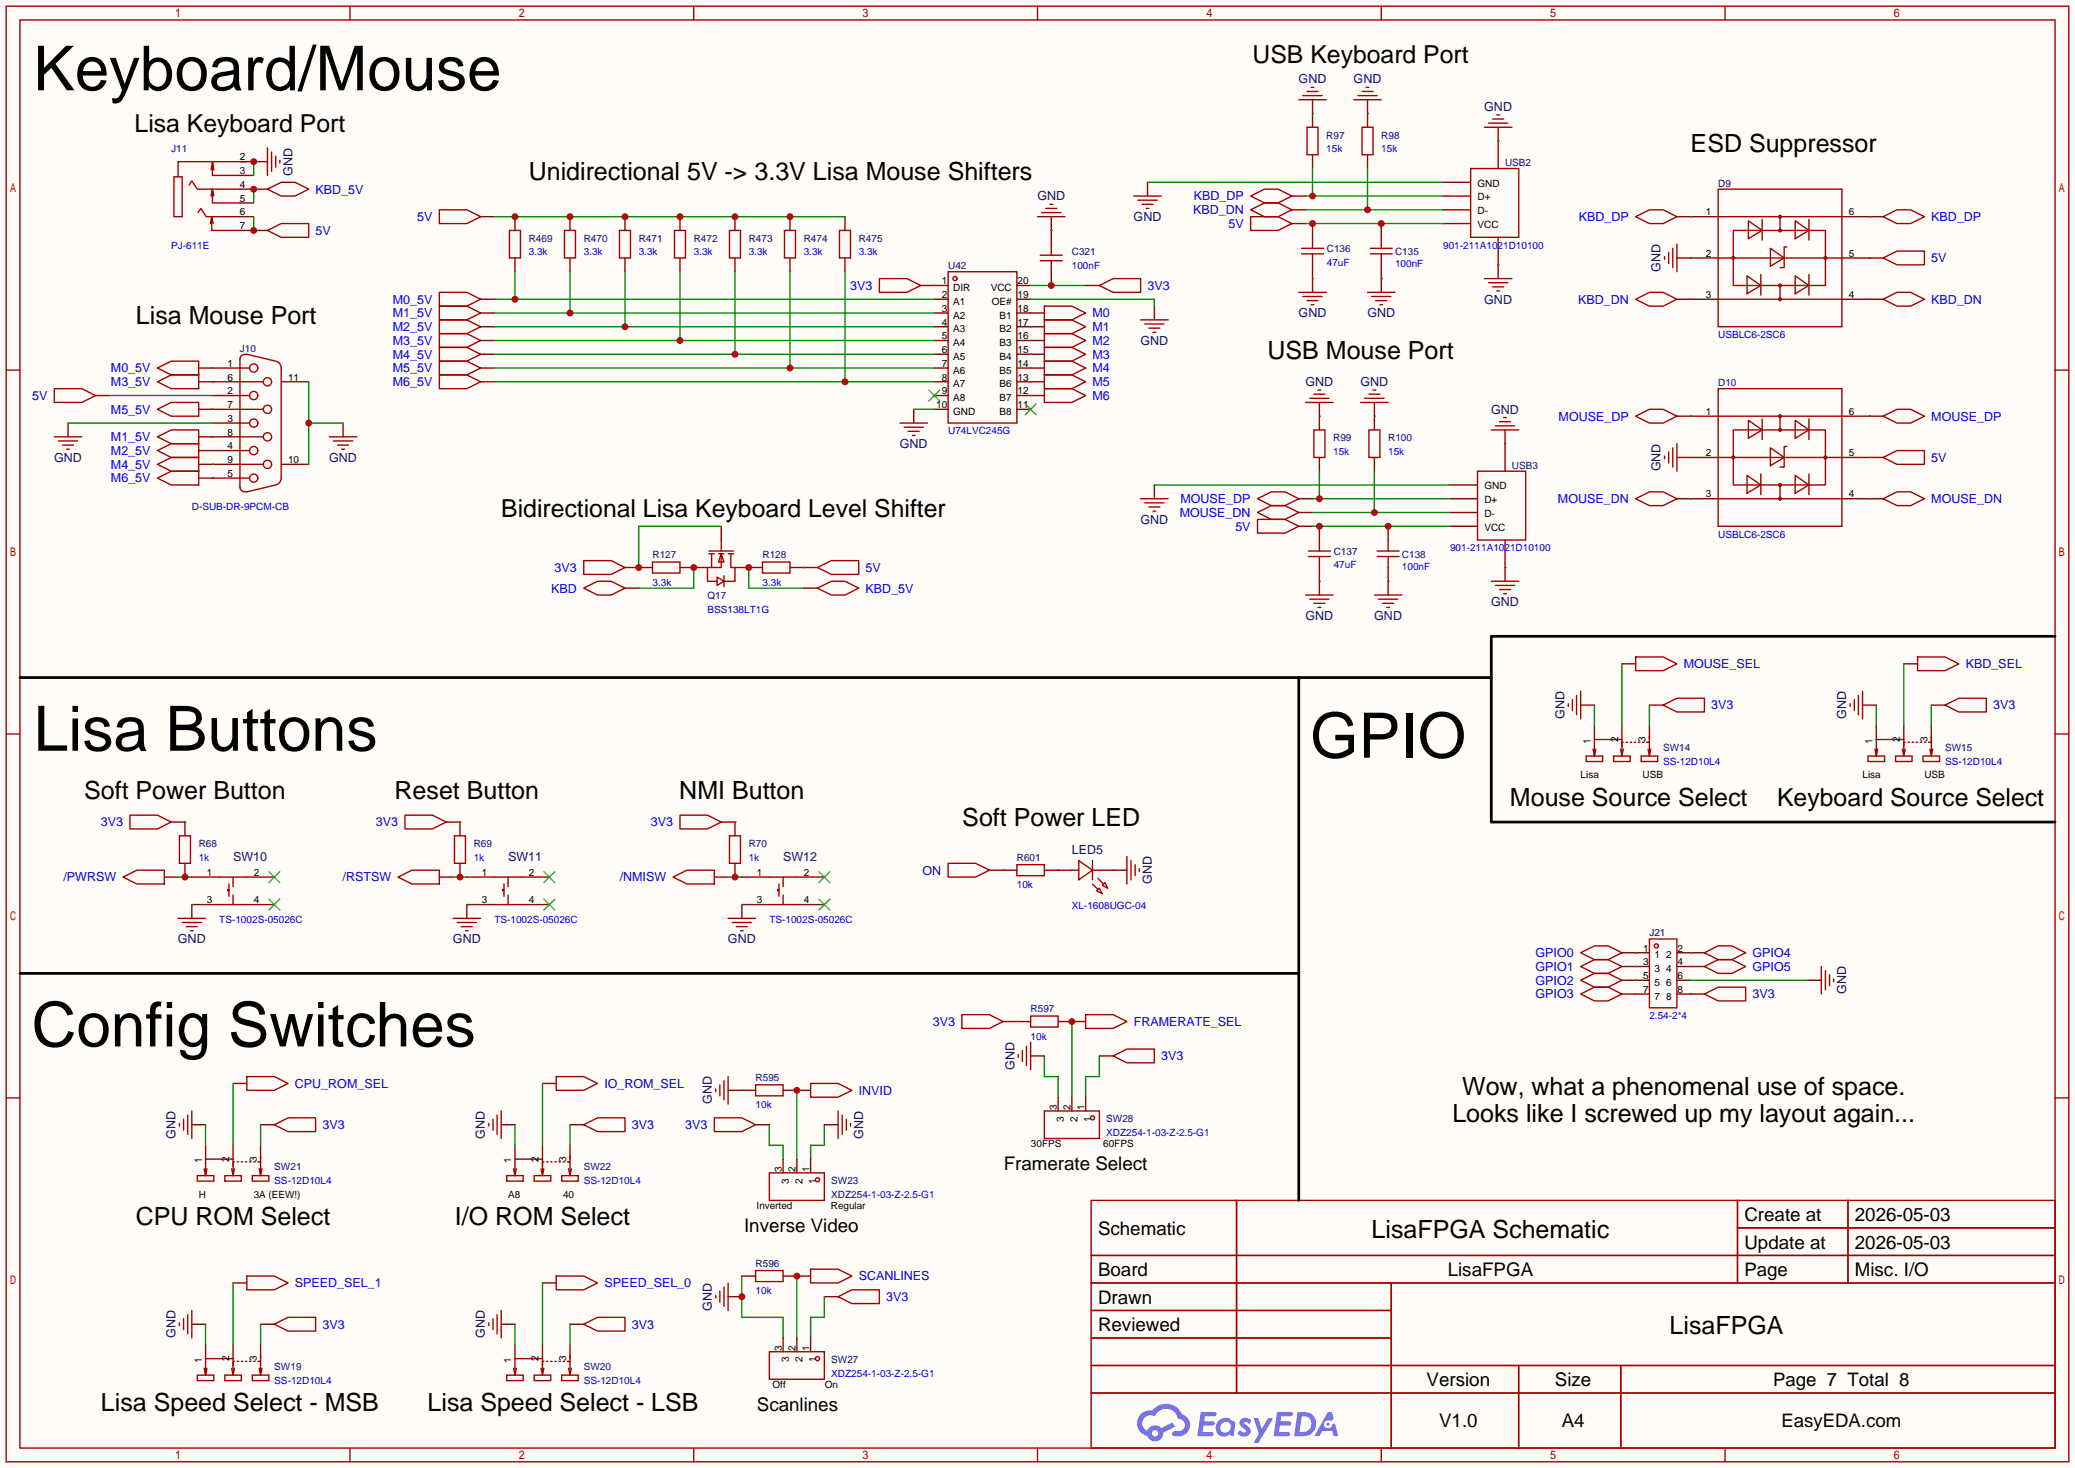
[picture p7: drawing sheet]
<svg xmlns="http://www.w3.org/2000/svg" width="383mm" height="271mm" viewBox="0 0 383 271" stroke-linecap="round" stroke-linejoin="round" font-family="sans-serif">
<defs><g id="words">
<g font-size="11.5">
<text x="6.2" y="138.6">Lisa Buttons</text>
<text x="242" y="139.9">GPIO</text>
</g>
<g font-size="11.4">
<text x="6.2" y="16.7">Keyboard/Mouse</text>
<text x="5.9" y="193.2">Config Switches</text>
</g>
<g font-size="4.6">
<text x="231.4" y="11.6">USB Keyboard Port</text>
<text x="24.9" y="24.3">Lisa Keyboard Port</text>
<text x="312.3" y="28.1">ESD Suppressor</text>
<text x="97.7" y="33.2">Unidirectional 5V -&gt; 3.3V Lisa Mouse Shifters</text>
<text x="25.1" y="59.9">Lisa Mouse Port</text>
<text x="234.1" y="66.2">USB Mouse Port</text>
<text x="92.6" y="95.4">Bidirectional Lisa Keyboard Level Shifter</text>
<text x="15.6" y="147.5">Soft Power Button</text>
<text x="72.9" y="147.5">Reset Button</text>
<text x="125.5" y="147.5">NMI Button</text>
<text x="278.9" y="148.8">Mouse Source Select</text>
<text x="328.3" y="148.7">Keyboard Source Select</text>
<text x="177.8" y="152.6">Soft Power LED</text>
<text x="270.1" y="202.1">Wow, what a phenomenal use of space.</text>
<text x="268.3" y="207.2">Looks like I screwed up my layout again...</text>
<text x="25.1" y="226.2">CPU ROM Select</text>
<text x="84" y="226.2">I/O ROM Select</text>
<text x="253.4" y="228.5">LisaFPGA Schematic</text>
<text x="308.4" y="246.3">LisaFPGA</text>
<text x="18.7" y="260.5">Lisa Speed Select - MSB</text>
<text x="79" y="260.5">Lisa Speed Select - LSB</text>
</g>
<g font-size="3.5">
<text x="185.4" y="216.1">Framerate Select</text>
<text x="137.4" y="227.5">Inverse Video</text>
<text x="202.8" y="228">Schematic</text>
<text x="322.2" y="225.4">Create at</text>
<text x="342.6" y="225.4">2026-05-03</text>
<text x="322.2" y="230.5">Update at</text>
<text x="342.6" y="230.5">2026-05-03</text>
<text x="202.8" y="235.6">Board</text>
<text x="267.4" y="235.6">LisaFPGA</text>
<text x="342.6" y="235.6">Misc. I/O</text>
<text x="202.8" y="240.7">Drawn</text>
<text x="202.8" y="245.7">Reviewed</text>
<text x="263.5" y="255.9">Version</text>
<text x="287.2" y="255.9">Size</text>
<text x="139.8" y="260.5">Scanlines</text>
<text x="265.8" y="263.5">V1.0</text>
<text x="288.5" y="263.5">A4</text>
</g>
<g font-size="3.4">
<text x="322.2" y="235.5">Page</text>
<text x="327.5" y="255.9">Page 7 Total 8</text>
<text x="329.1" y="263.5">EasyEDA.com</text>
</g>
<g font-size="2.3" fill="#000080">
<text x="239.9" y="15.4">GND</text>
<text x="250" y="15.4">GND</text>
<text x="274.2" y="20.5">GND</text>
<text x="54" y="32.4" transform="rotate(-90 54 32.4)">GND</text>
<text x="191.6" y="37">GND</text>
<text x="209.4" y="40.8">GND</text>
<text x="306.8" y="50.2" transform="rotate(-90 306.8 50.2)">GND</text>
<text x="239.9" y="58.6">GND</text>
<text x="252.6" y="58.6">GND</text>
<text x="274.2" y="56.1">GND</text>
<text x="210.7" y="63.7">GND</text>
<text x="241.1" y="71.3">GND</text>
<text x="251.3" y="71.3">GND</text>
<text x="275.4" y="76.4">GND</text>
<text x="166.2" y="82.7">GND</text>
<text x="10" y="85.3">GND</text>
<text x="60.8" y="85.3">GND</text>
<text x="306.8" y="87" transform="rotate(-90 306.8 87)">GND</text>
<text x="210.7" y="96.7">GND</text>
<text x="275.4" y="111.9">GND</text>
<text x="241.1" y="114.5">GND</text>
<text x="253.8" y="114.5">GND</text>
<text x="289" y="132.7" transform="rotate(-90 289 132.7)">GND</text>
<text x="341" y="132.7" transform="rotate(-90 341 132.7)">GND</text>
<text x="43.1" y="158.9">SW10</text>
<text x="93.9" y="158.9">SW11</text>
<text x="144.7" y="158.9">SW12</text>
<text x="198" y="157.7">LED5</text>
<text x="212.8" y="163.2" transform="rotate(-90 212.8 163.2)">GND</text>
<text x="32.9" y="174.2">GND</text>
<text x="83.7" y="174.2">GND</text>
<text x="134.5" y="174.2">GND</text>
<text x="341" y="183.5" transform="rotate(-90 341 183.5)">GND</text>
<text x="187.4" y="197.5" transform="rotate(-90 187.4 197.5)">GND</text>
<text x="131.5" y="203.9" transform="rotate(-90 131.5 203.9)">GND</text>
<text x="32.4" y="210.2" transform="rotate(-90 32.4 210.2)">GND</text>
<text x="89.6" y="210.2" transform="rotate(-90 89.6 210.2)">GND</text>
<text x="159.4" y="210.2" transform="rotate(-90 159.4 210.2)">GND</text>
<text x="131.5" y="242" transform="rotate(-90 131.5 242)">GND</text>
<text x="32.4" y="247" transform="rotate(-90 32.4 247)">GND</text>
<text x="89.6" y="247" transform="rotate(-90 89.6 247)">GND</text>
</g>
<g font-size="2.3" fill="#00f">
<text x="58.3" y="35.7">KBD_5V</text>
<text x="77.1" y="40.8">5V</text>
<text x="220.4" y="39.5">KBD_DN</text>
<text x="220.5" y="37">KBD_DP</text>
<text x="291.6" y="40.8">KBD_DP</text>
<text x="356.7" y="40.8">KBD_DP</text>
<text x="58.3" y="43.4">5V</text>
<text x="226.9" y="42.1">5V</text>
<text x="157.1" y="53.5">3V3</text>
<text x="212" y="53.5">3V3</text>
<text x="356.7" y="48.4">5V</text>
<text x="72.6" y="56.1">M0_5V</text>
<text x="72.6" y="58.6">M1_5V</text>
<text x="201.8" y="58.6">M0</text>
<text x="291.5" y="56.1">KBD_DN</text>
<text x="356.7" y="56.1">KBD_DN</text>
<text x="72.6" y="61.1">M2_5V</text>
<text x="72.6" y="63.7">M3_5V</text>
<text x="201.8" y="61.1">M1</text>
<text x="201.8" y="63.7">M2</text>
<text x="20.5" y="68.8">M0_5V</text>
<text x="20.5" y="71.3">M3_5V</text>
<text x="72.6" y="66.2">M4_5V</text>
<text x="72.6" y="68.8">M5_5V</text>
<text x="72.6" y="71.3">M6_5V</text>
<text x="201.8" y="66.2">M3</text>
<text x="201.8" y="68.8">M4</text>
<text x="201.8" y="71.3">M5</text>
<text x="5.9" y="73.8">5V</text>
<text x="20.5" y="76.4">M5_5V</text>
<text x="201.8" y="73.8">M6</text>
<text x="287.9" y="77.6">MOUSE_DP</text>
<text x="356.7" y="77.6">MOUSE_DP</text>
<text x="20.5" y="81.5">M1_5V</text>
<text x="20.5" y="84">M2_5V</text>
<text x="20.5" y="86.5">M4_5V</text>
<text x="20.5" y="89.1">M6_5V</text>
<text x="356.7" y="85.3">5V</text>
<text x="217.9" y="95.4">MOUSE_DN</text>
<text x="218.1" y="92.9">MOUSE_DP</text>
<text x="287.8" y="92.9">MOUSE_DN</text>
<text x="356.7" y="92.9">MOUSE_DN</text>
<text x="228.2" y="98">5V</text>
<text x="102.4" y="105.6">3V3</text>
<text x="159.9" y="105.6">5V</text>
<text x="101.8" y="109.4">KBD</text>
<text x="159.9" y="109.4">KBD_5V</text>
<text x="311" y="123.4">MOUSE_SEL</text>
<text x="363.1" y="123.4">KBD_SEL</text>
<text x="316.1" y="131">3V3</text>
<text x="368.2" y="131">3V3</text>
<text x="18.6" y="152.6">3V3</text>
<text x="69.4" y="152.6">3V3</text>
<text x="120.2" y="152.6">3V3</text>
<text x="170.4" y="161.5">ON</text>
<text x="11.7" y="162.7">/PWRSW</text>
<text x="63.3" y="162.7">/RSTSW</text>
<text x="114.5" y="162.7">/NMISW</text>
<text x="283.6" y="176.7">GPIO0</text>
<text x="283.6" y="179.2">GPIO1</text>
<text x="323.7" y="176.7">GPIO4</text>
<text x="323.7" y="179.2">GPIO5</text>
<text x="283.6" y="181.8">GPIO2</text>
<text x="283.6" y="184.3">GPIO3</text>
<text x="323.7" y="184.3">3V3</text>
<text x="172.3" y="189.4">3V3</text>
<text x="209.4" y="189.4">FRAMERATE_SEL</text>
<text x="214.5" y="195.8">3V3</text>
<text x="54.5" y="200.8">CPU_ROM_SEL</text>
<text x="111.6" y="200.8">IO_ROM_SEL</text>
<text x="158.6" y="202.1">INVID</text>
<text x="59.6" y="208.5">3V3</text>
<text x="116.7" y="208.5">3V3</text>
<text x="126.6" y="208.5">3V3</text>
<text x="54.5" y="237.7">SPEED_SEL_1</text>
<text x="111.6" y="237.7">SPEED_SEL_0</text>
<text x="158.6" y="236.4">SCANLINES</text>
<text x="59.6" y="245.3">3V3</text>
<text x="116.7" y="245.3">3V3</text>
<text x="163.7" y="240.2">3V3</text>
</g>
<g font-size="1.8" fill="#000080">
<text x="31.6" y="28.1">J11</text>
<text x="245" y="25.6">R97</text>
<text x="255.1" y="25.6">R98</text>
<text x="278" y="30.7">USB2</text>
<text x="317.4" y="34.5">D9</text>
<text x="97.7" y="44.6">R469</text>
<text x="107.8" y="44.6">R470</text>
<text x="118" y="44.6">R471</text>
<text x="128.1" y="44.6">R472</text>
<text x="138.3" y="44.6">R473</text>
<text x="148.5" y="44.6">R474</text>
<text x="158.6" y="44.6">R475</text>
<text x="198" y="47.2">C321</text>
<text x="245.1" y="46.5">C136</text>
<text x="257.7" y="47">C135</text>
<text x="175.1" y="49.7">U42</text>
<text x="44.3" y="64.9">J10</text>
<text x="317.4" y="71.3">D10</text>
<text x="246.3" y="81.5">R99</text>
<text x="256.4" y="81.5">R100</text>
<text x="279.3" y="86.5">USB3</text>
<text x="120.5" y="103">R127</text>
<text x="140.8" y="103">R128</text>
<text x="246.4" y="102.4">C137</text>
<text x="259" y="102.9">C138</text>
<text x="130.7" y="110.7">Q17</text>
<text x="307.2" y="138.6">SW14</text>
<text x="359.3" y="138.6">SW15</text>
<text x="36.7" y="156.4">R68</text>
<text x="87.5" y="156.4">R69</text>
<text x="138.3" y="156.4">R70</text>
<text x="187.8" y="158.9">R601</text>
<text x="304.7" y="172.9">J21</text>
<text x="190.4" y="186.9">R597</text>
<text x="139.6" y="199.6">R595</text>
<text x="204.3" y="207.2">SW28</text>
<text x="50.7" y="216.1">SW21</text>
<text x="107.8" y="216.1">SW22</text>
<text x="153.5" y="218.6">SW23</text>
<text x="139.6" y="233.9">R596</text>
<text x="153.5" y="251.6">SW27</text>
<text x="50.7" y="252.9">SW19</text>
<text x="107.8" y="252.9">SW20</text>
</g>
<g font-size="1.8">
<text x="44.3" y="29.6">2</text>
<text x="44.3" y="32.2">3</text>
<text x="44.3" y="34.7">4</text>
<text x="272.9" y="34.4">GND</text>
<text x="44.3" y="37.2">5</text>
<text x="44.3" y="39.8">6</text>
<text x="272.9" y="39.5">D-</text>
<text x="272.9" y="37">D+</text>
<text x="315.1" y="39.8">1</text>
<text x="341.5" y="39.8">6</text>
<text x="44.3" y="42.3">7</text>
<text x="272.9" y="42.1">VCC</text>
<text x="315.1" y="47.4">2</text>
<text x="341.5" y="47.4">5</text>
<text x="174" y="52.5">1</text>
<text x="176.1" y="53.7">DIR</text>
<text x="183" y="53.7">VCC</text>
<text x="188" y="52.5">20</text>
<text x="174" y="55">2</text>
<text x="174" y="57.6">3</text>
<text x="176.1" y="56.3">A1</text>
<text x="176.1" y="58.8">A2</text>
<text x="183.2" y="56.3">OE#</text>
<text x="184.6" y="58.8">B1</text>
<text x="188" y="57.6">18</text>
<text x="188" y="55">19</text>
<text x="315.1" y="55">3</text>
<text x="341.5" y="55">4</text>
<text x="174" y="60.1">4</text>
<text x="174" y="62.6">5</text>
<text x="174" y="65.2">6</text>
<text x="176.1" y="61.4">A3</text>
<text x="176.1" y="63.9">A4</text>
<text x="184.6" y="63.9">B3</text>
<text x="184.6" y="61.4">B2</text>
<text x="188" y="65.2">15</text>
<text x="188" y="62.6">16</text>
<text x="188" y="60.1">17</text>
<text x="42" y="70.3">6</text>
<text x="42" y="67.7">1</text>
<text x="53.2" y="70.3">11</text>
<text x="174" y="67.7">7</text>
<text x="174" y="70.3">8</text>
<text x="176.1" y="66.4">A5</text>
<text x="176.1" y="69">A6</text>
<text x="176.1" y="71.5">A7</text>
<text x="184.6" y="71.5">B6</text>
<text x="184.6" y="69">B5</text>
<text x="184.6" y="66.4">B4</text>
<text x="188" y="70.3">13</text>
<text x="188" y="67.7">14</text>
<text x="42" y="75.3">7</text>
<text x="42" y="77.9">3</text>
<text x="42" y="72.8">2</text>
<text x="173" y="75.3">10</text>
<text x="174" y="72.8">9</text>
<text x="176.1" y="74.1">A8</text>
<text x="176.1" y="76.6">GND</text>
<text x="184.6" y="76.6">B8</text>
<text x="184.6" y="74.1">B7</text>
<text x="188" y="75.3">11</text>
<text x="188" y="72.8">12</text>
<text x="315.1" y="76.6">1</text>
<text x="341.5" y="76.6">6</text>
<text x="42" y="80.4">8</text>
<text x="42" y="83">4</text>
<text x="42" y="85.5">9</text>
<text x="42" y="88">5</text>
<text x="53.2" y="85.5">10</text>
<text x="315.1" y="84.2">2</text>
<text x="341.5" y="84.2">5</text>
<text x="274.2" y="95.4">D-</text>
<text x="274.2" y="92.9">D+</text>
<text x="274.2" y="90.3">GND</text>
<text x="315.1" y="91.8">3</text>
<text x="341.5" y="91.8">4</text>
<text x="274.2" y="97.9">VCC</text>
<text x="293.8" y="137.3" transform="rotate(-90 293.8 137.3)">1</text>
<text x="298.9" y="137" transform="rotate(-90 298.9 137)">2</text>
<text x="304" y="137" transform="rotate(-90 304 137)">3</text>
<text x="345.9" y="137.3" transform="rotate(-90 345.9 137.3)">1</text>
<text x="350.9" y="137" transform="rotate(-90 350.9 137)">2</text>
<text x="356" y="137" transform="rotate(-90 356 137)">3</text>
<text x="292" y="143.7">Lisa</text>
<text x="303.4" y="143.7">USB</text>
<text x="344" y="143.7">Lisa</text>
<text x="355.5" y="143.7">USB</text>
<text x="38.2" y="161.7">1</text>
<text x="46.9" y="161.7">2</text>
<text x="89" y="161.7">1</text>
<text x="97.7" y="161.7">2</text>
<text x="139.8" y="161.7">1</text>
<text x="148.5" y="161.7">2</text>
<text x="38.2" y="166.8">3</text>
<text x="46.9" y="166.8">4</text>
<text x="89" y="166.8">3</text>
<text x="97.7" y="166.8">4</text>
<text x="139.8" y="166.8">3</text>
<text x="148.5" y="166.8">4</text>
<text x="303.5" y="175.7">1</text>
<text x="303.5" y="178.2">3</text>
<text x="305.6" y="176.9">1</text>
<text x="305.6" y="179.5">3</text>
<text x="307.8" y="179.5">4</text>
<text x="307.8" y="176.9">2</text>
<text x="309.9" y="178.2">4</text>
<text x="309.9" y="175.7">2</text>
<text x="303.5" y="180.7">5</text>
<text x="303.5" y="183.3">7</text>
<text x="305.6" y="182">5</text>
<text x="305.6" y="184.6">7</text>
<text x="307.8" y="184.6">8</text>
<text x="307.8" y="182">6</text>
<text x="309.9" y="183.3">8</text>
<text x="309.9" y="180.7">6</text>
<text x="195.2" y="205" transform="rotate(-90 195.2 205)">3</text>
<text x="196.5" y="207.1" transform="rotate(-90 196.5 207.1)">3</text>
<text x="197.8" y="205" transform="rotate(-90 197.8 205)">2</text>
<text x="199" y="207.1" transform="rotate(-90 199 207.1)">2</text>
<text x="200.3" y="205" transform="rotate(-90 200.3 205)">1</text>
<text x="201.6" y="207.1" transform="rotate(-90 201.6 207.1)">1</text>
<text x="37.3" y="214.7" transform="rotate(-90 37.3 214.7)">1</text>
<text x="42.3" y="214.5" transform="rotate(-90 42.3 214.5)">2</text>
<text x="47.4" y="214.5" transform="rotate(-90 47.4 214.5)">3</text>
<text x="94.4" y="214.7" transform="rotate(-90 94.4 214.7)">1</text>
<text x="99.5" y="214.5" transform="rotate(-90 99.5 214.5)">2</text>
<text x="104.6" y="214.5" transform="rotate(-90 104.6 214.5)">3</text>
<text x="190.4" y="211.8">30FPS</text>
<text x="203.8" y="211.8">60FPS</text>
<text x="36.7" y="221.2">H</text>
<text x="46.9" y="221.1">3A (EEW!)</text>
<text x="93.9" y="221.2">A8</text>
<text x="104" y="221.2">40</text>
<text x="144.4" y="216.4" transform="rotate(-90 144.4 216.4)">3</text>
<text x="145.7" y="218.5" transform="rotate(-90 145.7 218.5)">3</text>
<text x="147" y="216.4" transform="rotate(-90 147 216.4)">2</text>
<text x="148.2" y="218.5" transform="rotate(-90 148.2 218.5)">2</text>
<text x="149.5" y="216.4" transform="rotate(-90 149.5 216.4)">1</text>
<text x="150.8" y="218.5" transform="rotate(-90 150.8 218.5)">1</text>
<text x="139.8" y="223.2">Inverted</text>
<text x="153.5" y="223.2">Regular</text>
<text x="37.3" y="251.6" transform="rotate(-90 37.3 251.6)">1</text>
<text x="42.3" y="251.3" transform="rotate(-90 42.3 251.3)">2</text>
<text x="47.4" y="251.3" transform="rotate(-90 47.4 251.3)">3</text>
<text x="94.4" y="251.6" transform="rotate(-90 94.4 251.6)">1</text>
<text x="99.5" y="251.3" transform="rotate(-90 99.5 251.3)">2</text>
<text x="104.6" y="251.3" transform="rotate(-90 104.6 251.3)">3</text>
<text x="144.4" y="249.4" transform="rotate(-90 144.4 249.4)">3</text>
<text x="145.7" y="251.5" transform="rotate(-90 145.7 251.5)">3</text>
<text x="147" y="249.4" transform="rotate(-90 147 249.4)">2</text>
<text x="148.2" y="251.5" transform="rotate(-90 148.2 251.5)">2</text>
<text x="149.5" y="249.4" transform="rotate(-90 149.5 249.4)">1</text>
<text x="150.8" y="251.5" transform="rotate(-90 150.8 251.5)">1</text>
<text x="142.7" y="256.2">Off</text>
<text x="152.3" y="256.2">On</text>
</g>
<g font-size="1.8" fill="#00f">
<text x="245" y="28.1">15k</text>
<text x="255.1" y="28.1">15k</text>
<text x="31.6" y="45.9">PJ-611E</text>
<text x="97.7" y="47.2">3.3k</text>
<text x="107.8" y="47.2">3.3k</text>
<text x="118" y="47.2">3.3k</text>
<text x="128.1" y="47.2">3.3k</text>
<text x="138.3" y="47.2">3.3k</text>
<text x="148.5" y="47.2">3.3k</text>
<text x="158.6" y="47.2">3.3k</text>
<text x="266.6" y="45.9">901-211A1021D10100</text>
<text x="198" y="49.7">100nF</text>
<text x="245.1" y="49.1">47uF</text>
<text x="257.7" y="49.3">100nF</text>
<text x="317.4" y="62.4">USBLC6-2SC6</text>
<text x="175.1" y="80.2">U74LVC245G</text>
<text x="246.3" y="84">15k</text>
<text x="256.4" y="84">15k</text>
<text x="35.4" y="94.2">D-SUB-DR-9PCM-CB</text>
<text x="267.8" y="101.8">901-211A1021D10100</text>
<text x="317.4" y="99.2">USBLC6-2SC6</text>
<text x="246.4" y="104.9">47uF</text>
<text x="259" y="105.2">100nF</text>
<text x="120.5" y="108.1">3.3k</text>
<text x="130.7" y="113.2">BSS138LT1G</text>
<text x="140.8" y="108.1">3.3k</text>
<text x="307.2" y="141.1">SS-12D10L4</text>
<text x="359.3" y="141.1">SS-12D10L4</text>
<text x="36.7" y="158.9">1k</text>
<text x="87.5" y="158.9">1k</text>
<text x="138.3" y="158.9">1k</text>
<text x="187.8" y="164">10k</text>
<text x="198" y="167.8">XL-1608UGC-04</text>
<text x="40.5" y="170.4">TS-1002S-05026C</text>
<text x="91.3" y="170.4">TS-1002S-05026C</text>
<text x="142.1" y="170.4">TS-1002S-05026C</text>
<text x="190.4" y="191.9">10k</text>
<text x="304.7" y="188.1">2.54-2*4</text>
<text x="139.6" y="204.6">10k</text>
<text x="204.3" y="209.7">XDZ254-1-03-Z-2.5-G1</text>
<text x="50.7" y="218.6">SS-12D10L4</text>
<text x="107.8" y="218.6">SS-12D10L4</text>
<text x="153.5" y="221.2">XDZ254-1-03-Z-2.5-G1</text>
<text x="139.6" y="238.9">10k</text>
<text x="50.7" y="255.4">SS-12D10L4</text>
<text x="107.8" y="255.4">SS-12D10L4</text>
<text x="153.5" y="254.2">XDZ254-1-03-Z-2.5-G1</text>
</g>
</g></defs>
<path d="M0 0h383.3v271h-383.3z" fill="#fffcf7"/>
<g fill="none" stroke="#a10000" stroke-width=".25">
<path d="M1.1 1.1h381v268.8h-381zM3.7 3.7h375.9v263.6h-375.9zM64.6 1.1v2.6M128.1 1.1v2.6M191.6 1.1v2.6M255.1 1.1v2.6M318.6 1.1v2.6M1.1 68.3h2.6M379.6 68.3h2.5M1.1 135.5h2.6M379.6 135.5h2.5M1.1 202.7h2.6"/>
<path d="M379.6 202.7h2.5M201.5 221.6h178.1v45.7h-178.1zM201.5 231.8h178.1M201.5 236.9h178.1M228.4 221.6v35.6M257 236.9v30.4M320.9 221.6v15.3M320.9 226.7h58.7M341.3 221.6v15.3M201.5 241.9h55.5M201.5 252.1h178.1M201.5 247h55.5"/>
<path d="M201.5 257.2h178.1M280.5 252.1v15.2M299.4 252.1v15.2M64.6 267.3v2.6M128.1 267.3v2.6M191.6 267.3v2.6M255.1 267.3v2.6M318.6 267.3v2.6"/>
</g>
<g fill="#5487ff">
<path d="M229.3 262a1.3 1.3 0 0 1 1.8 .3l-.4 .6a.54 .54 0 0 0-.9-.2l.1 .2a1.58 1.58 0 0 1 1.1 1.5 1.43 1.43 0 0 1-2.5 .2l.6-.6a.64 .64 0 0 0 .5 .5 .64 .64 0 0 0 .6-.3l-.2-.2a1.6 1.6 0 0 1-1-1.6z"/>
<path d="M231.6 261.8h.8l.7 2 1.2-2h.9l-2.7 4.6h-.9l.9-1.7z"/>
<path d="M221.8 260.7h1.6a1.31 1.31 0 0 1 1.3 .2 .4 .4 0 0 1-.4 .6h-1.7l-.2 .9h1.7a.4 .4 0 0 1 .3 .4 .4 .4 0 0 1-.4 .4h-1.7l-.2 1.2h.9a1.23 1.23 0 0 1 1.1 .2 .39 .39 0 0 1-.3 .5h-2.7z"/>
<path d="M235.9 260.7h1.6a1.32 1.32 0 0 1 1.3 .2 .39 .39 0 0 1-.4 .6h-1.7l-.2 .9h1.7a.4 .4 0 0 1 .3 .4 .4 .4 0 0 1-.4 .4h-1.7l-.2 1.2h.9a1.23 1.23 0 0 1 1.1 .2 .39 .39 0 0 1-.3 .5h-2.6z"/>
<path d="M245.3 260.7h.7l.4 1.3-.7 .4a.75 .75 0 0 0-1.1 .3 .75 .75 0 0 0 .5 1 .75 .75 0 0 0 1-.7l.5-.2 .6 2.3h-.9l-.2-.9h-1.9l-.5 .9h-.9z"/>
<path d="M239.7 260.7l-.7 4.4h1.5a2.27 2.27 0 0 0 2.6-2.2 2.27 2.27 0 0 0-2.7-2.2zM240.5 261.5a1.5 1.5 0 0 1 1.8 1.5 1.5 1.5 0 0 1-2 1.4h-.3z"/>
<path d="M225.1 262.3a1.62 1.62 0 0 0-.4 2.1 1.62 1.62 0 0 0 2 .7l.4-.3 .4 .3h.4l.3-2.4-.2-.3h-.4a1.58 1.58 0 0 0-2.5-.1zM225.7 262.8a.99 .99 0 0 1 1.6 .3 .99 .99 0 0 1-.9 1.4 .94 .94 0 0 1-1-.6 .94 .94 0 0 1 .3-1.1z"/>
<path d="M210.7 261.1a2.37 2.37 0 0 0 1.2 4 1.54 1.54 0 0 0 1.7 1 1.54 1.54 0 0 0 1.3-1.6l2.1-1.1-.4-.8-2.1 1a1.57 1.57 0 0 0-2.6 .5 1.5 1.5 0 0 1-.7-2.1 1.5 1.5 0 0 1 2.1-.5 2.23 2.23 0 0 1 2.3-1.4 2.23 2.23 0 0 1 2 1.8 1.16 1.16 0 0 1 1.3 1.1 1.16 1.16 0 0 1-1.1 1.2h-.7a.47 .47 0 0 0-.6 .4 .47 .47 0 0 0 .4 .6 2.23 2.23 0 0 0 2.3-.7 2.23 2.23 0 0 0 .4-2.3 2.16 2.16 0 0 0-1.3-1.1 3.2 3.2 0 0 0-5.4-.7l-1.2 .1zM212.8 264.6a.58 .58 0 0 1 1.1 0 .58 .58 0 0 1-1.1 0z"/>
<circle cx="245.3" cy="262.9" r=".28"/>
</g>
<g fill="none" stroke="#a10000" stroke-width=".25">
<path d="M73.5 161.9l2.6-1.2h5.1v2.5h-5.1zM83.7 169.5h5.1M84.5 170.3h3.5M85.2 171.1h2M86 171.8h.5M124.3 161.9l2.6-1.2h5.1v2.5h-5.1zM134.5 169.5h5.1M135.3 170.3h3.5M136 171.1h2M136.8 171.8h.5M292 175.9l2.5-1.3h2.6l2.5 1.3-2.5 1.3h-2.6zM292 178.4l2.5-1.2h2.6l2.5 1.2-2.5 1.3h-2.6z"/>
<path d="M304.7 173.4h5.1v12.7h-5.1zM314.8 175.9l2.6-1.3h2.5l2.6 1.3-2.6 1.3h-2.5zM314.8 178.4l2.6-1.2h2.5l2.6 1.2-2.6 1.3h-2.5zM336.4 178.4v5.1M337.2 179.2v3.6M337.9 180v2M292 181l2.5-1.3h2.6l2.5 1.3-2.5 1.2h-2.6zM292 183.5l2.5-1.3h2.6l2.5 1.3-2.5 1.3h-2.6zM314.8 183.5l2.6-1.3h5.1v2.6h-5.1zM338.7 180.7v.5"/>
<circle cx="305.9" cy="174.6" r=".38"/>
</g>
<g fill="none" stroke="#870000" stroke-width=".25">
<path d="M85 151.8v2.5M85 159.4v2.5M81.2 161.9h2.5M86.2 167v2.5M132 161.9h2.5M137 167v2.5M299.6 175.9h5.1M299.6 178.4h5.1M309.8 175.9h5M309.8 178.4h5M299.6 183.5h5.1M299.6 181h5.1"/>
<path d="M309.8 183.5h5M309.8 181h2.5M333.9 181h2.5"/>
</g>
<path d="M83.7 161.9h2.5M134.5 161.9h2.5M302.1 175.9h.1M302.1 178.4h.1M312.3 175.9h.1M312.3 178.4h.1M302.1 181h.1M302.1 183.5h.1M312.3 183.5h.1M312.3 181h21.6" fill="none" stroke="#008700" stroke-width=".25"/>
<circle cx="85" cy="161.9" r=".63" fill="#c00"/>
<path d="M83.9 154.3h2.1v5.1h-2.1z" fill="none" stroke="#a10000" stroke-width=".25"/>
<path d="M135.8 151.8v2.5M135.8 159.4v2.5" fill="none" stroke="#870000" stroke-width=".25"/>
<circle cx="135.8" cy="161.9" r=".63" fill="#c00"/>
<g fill="none" stroke="#a10000" stroke-width=".25">
<path d="M74.8 150.5h5.1l2.5 1.3-2.5 1.2h-5.1zM125.6 150.5h5.1l2.5 1.3-2.5 1.2h-5.1zM134.7 154.3h2.1v5.1h-2.1zM175.1 159.4h5.1l2.6 1.3-2.6 1.2h-5.1zM199.3 158.9l2.5 1.8-2.5 1.7zM201.8 158.9v3.5M208.2 158.1v5.1M208.9 158.9v3.5M209.7 159.6v2.1M22.7 161.9l2.6-1.2h5.1v2.5h-5.1zM32.9 169.5h5.1M33.7 170.3h3.5"/>
<path d="M34.4 171.1h2M35.2 171.8h.5M198 160.7h1.3M201.8 163.2l1 1M201.8 160.7h1.3M202.6 164.5l.5-.5 .5 1zM202.8 162.2l1 1M203.6 163.4l.5-.5 .5 1.1zM210.4 160.4v.5"/>
</g>
<path d="M34.2 151.8v2.5M34.2 159.4v2.5M82.4 151.8h2.6M133.2 151.8h2.6M30.4 161.9h2.5M35.4 167v2.5M182.8 160.7h2.5M195.5 160.7h2.5M203.1 160.7h5.1" fill="none" stroke="#870000" stroke-width=".25"/>
<path d="M85 151.8h.1M135.8 151.8h.1M32.9 161.9h2.5M195.5 160.7h.1M205.6 160.7h.1" fill="none" stroke="#008700" stroke-width=".25"/>
<circle cx="34.2" cy="161.9" r=".63" fill="#c00"/>
<g fill="none" stroke="#a10000" stroke-width=".25">
<path d="M32.1 32.6h1.6v7.4h-1.6zM34.9 34.2l.5-.8 1 1.5h7.9M36.6 39.2l.5-.7 1 1.5h6.2M39 36.2l.2-1.3v2.6h5.1M39.2 29.8l-.2 1.6M39.2 34.9l.3 1.3M39.5 31.4l-.3-1.6v2.6h5.1M45.6 29.8h-12.7v2.8M38.9 41.3l.2-1.3v2.5h5.2M39.1 40l.3 1.3M10 71.8h5.1l2.6 1.2-2.6 1.3h-5.1zM29.1 67.9l2.5-1.2h5.1v2.5h-5.1z"/>
<path d="M29.1 70.5l2.5-1.3h5.1v2.6h-5.1zM29.1 75.6l2.5-1.3h5.1v2.5h-5.1zM44.3 66.2v23.8M44.3 75.6h4.3M44.3 70.5h4.3M44.3 78.1h1.8M44.3 67.9h1.8M44.3 73h1.8M45.6 65.4l5.3 1.3M45.6 65.4a1 1 0 0 0-1.3 .9M51 66.7a1.27 1.27 0 0 1 .9 1.2v20.4a1.27 1.27 0 0 1-.9 1.2M10 80.6h5.1"/>
<path d="M10.8 81.4h3.6M11.6 82.2h2M12.3 82.9h.5M29.1 80.6l2.5-1.2h5.1v2.5h-5.1zM29.1 83.2l2.5-1.3h5.1v2.6h-5.1zM29.1 85.7l2.5-1.2h5.1v2.5h-5.1zM29.1 88.3l2.5-1.3h5.1v2.5h-5.1zM44.3 85.7h4.3M44.3 80.6h4.3M44.3 88.3h1.8M44.3 83.2h1.8M44.3 89.9a.95 .95 0 0 0 1.3 .9"/>
<path d="M50.9 89.5l-5.3 1.3M60.8 80.6h5.1M61.6 81.4h3.6M62.4 82.2h2M63.1 82.9h.5M24 150.5h5.1l2.5 1.3-2.5 1.2h-5.1zM33.1 154.3h2.1v5.1h-2.1z"/>
<circle cx="46.9" cy="73" r=".76"/>
<circle cx="46.9" cy="67.9" r=".76"/>
<circle cx="46.9" cy="78.1" r=".76"/>
<circle cx="49.4" cy="75.6" r=".76"/>
<circle cx="49.4" cy="70.5" r=".76"/>
<circle cx="46.9" cy="88.3" r=".76"/>
<circle cx="46.9" cy="83.2" r=".76"/>
<circle cx="49.4" cy="85.7" r=".76"/>
<circle cx="49.4" cy="80.6" r=".76"/>
</g>
<g fill="none" stroke="#870000" stroke-width=".25">
<path d="M44.3 29.8h2.6M44.3 32.4h2.6M44.3 34.9h2.6M44.3 37.5h2.6M44.3 40h2.6M44.3 42.5h2.6M12.6 78.1v2.5M17.7 73h2.5M36.7 70.5h7.6M36.7 75.6h7.6M36.7 67.9h7.6M39.2 78.1h5.1"/>
<path d="M39.2 73h5.1M51.9 70.5h5.1M63.4 78.1v2.5M36.7 85.7h7.6M36.7 80.6h7.6M36.7 88.3h7.6M36.7 83.2h7.6M51.9 85.7h5.1M31.6 151.8h2.6"/>
</g>
<path d="M57 70.5v15.2M57 78.1h6.4M34.2 151.8h.1" fill="none" stroke="#008700" stroke-width=".25"/>
<circle cx="57" cy="78.1" r=".63" fill="#c00"/>
<path d="M46.9 29.8v2.6M12.6 78.1h26.6M20.2 73h19M39.2 67.9h.1M39.2 70.5h.1M39.2 75.6h.1M39.2 83.2h.1M39.2 88.3h.1M39.2 80.6h.1M39.2 85.7h.1" fill="none" stroke="#008700" stroke-width=".25"/>
<path d="M46.9 29.8h2.5M46.9 34.9h2.5M46.9 42.5h2.5" fill="none" stroke="#870000" stroke-width=".25"/>
<path d="M49.4 34.9l2.5-1.2h2.6l2.5 1.2-2.5 1.3h-2.6zM49.4 27.3v5.1M50.2 28.1v3.5M50.9 28.8v2.1M51.7 29.6v.5M49.4 42.5l2.5-1.2h5.1v2.5h-5.1z" fill="none" stroke="#a10000" stroke-width=".25"/>
<circle cx="46.9" cy="29.8" r=".63" fill="#c00"/>
<path d="M46.9 40v2.5" fill="none" stroke="#008700" stroke-width=".25"/>
<circle cx="46.9" cy="42.5" r=".63" fill="#c00"/>
<path d="M46.9 34.9v2.6" fill="none" stroke="#008700" stroke-width=".25"/>
<circle cx="46.9" cy="34.9" r=".63" fill="#c00"/>
<g fill="none" stroke="#870000" stroke-width=".25">
<path d="M242.4 18.4v5.1M252.6 18.4v5.1M242.4 28.6v2.5M252.6 28.6v2.5M266.6 38.7h5.1M266.6 36.2h5.1M266.6 33.7h5.1M276.7 26v5.1M242.4 41.3v2.5M242.4 48.9v5.1M255.1 41.3v2.5M255.1 48.9v5.1"/>
<path d="M266.6 41.3h5.1M276.7 43.8v5.1M243.7 76.8v2.6M253.9 76.8v2.6M239.9 97.2h2.5M243.7 84.5v2.5M243.7 97.2v2.5M253.9 84.5v2.5M256.4 97.2v2.5M267.8 97.2h5.1M267.8 94.6h5.1M267.8 92.1h5.1"/>
<path d="M267.8 89.5h5.1M278 81.9v5.1M278 99.7v5.1M118 104.8h2.5M125.6 104.8h2.5M138.3 104.8h2.5M145.9 104.8h2.6M243.7 104.8v2.5M256.4 104.8v2.5M292 130.2h2.5M294.5 134v2.5M299.6 134v2.5"/>
<path d="M299.6 122.6h2.5M304.7 134v2.5M304.7 130.2h2.5M344 130.2h2.6M346.6 134v2.5M351.7 122.6h2.5M351.7 134v2.5M356.7 130.2h2.6M356.7 134v2.5M35.4 207.6h2.6M38 211.5v2.5M43.1 211.5v2.5"/>
<path d="M43.1 200h2.5M48.1 211.5v2.5M48.1 207.6h2.6M92.6 207.6h2.5M95.1 211.5v2.5M100.2 211.5v2.5M100.2 200h2.5M105.3 211.5v2.5M105.3 207.6h2.5M147.2 201.3h2.5M43.1 236.9h2.5M100.2 236.9h2.5"/>
<path d="M35.4 244.5h2.6M38 248.3v2.5M43.1 248.3v2.5M48.1 248.3v2.5M48.1 244.5h2.6M92.6 244.5h2.5M95.1 248.3v2.5M100.2 248.3v2.5M105.3 244.5h2.5M105.3 248.3v2.5"/>
</g>
<g fill="none" stroke="#a10000" stroke-width=".25">
<path d="M239.9 18.4h5.1M240.7 17.7h3.5M241.4 16.9h2.1M242.2 16.1h.5M250.1 18.4h5M250.8 17.7h3.6M251.6 16.9h2M252.3 16.1h.6M241.4 23.5h2.1v5.1h-2.1zM251.6 23.5h2v5.1h-2zM271.7 31.1h8.8v12.7h-8.8zM239.9 54h5.1"/>
<path d="M240.4 46.9h4.1M240.4 45.8h4.1M240.7 54.7h3.5M241.4 55.5h2.1M242.2 56.3h.5M242.4 43.8v2M242.4 46.9v2M252.6 54h5.1M253.1 46.9h4.1M253.1 45.8h4.1M253.4 54.7h3.5M254.1 55.5h2.1"/>
<path d="M254.9 56.3h.5M255.1 43.8v2M255.1 46.9v2M242.7 79.4h2v5.1h-2zM252.9 79.4h2v5.1h-2zM232.3 95.9h5.1l2.5 1.3-2.5 1.2h-5.1zM243.7 99.7v2M256.4 99.7v2M272.9 87h8.9v12.7h-8.9zM120.5 103.8h5.1v2h-5.1zM140.8 103.8h5.1v2h-5.1zM241.7 102.7h4"/>
<path d="M241.7 101.7h4M243.7 102.7v2.1M254.4 102.7h4M254.4 101.7h4M256.4 102.7v2.1M289.7 129.9v.5M290.4 129.2v2M291.2 128.4v3.6M292 127.6v5.1M293 139.6h3v1h-3zM294.3 138.3l.2 1.3M294.8 138.3l-.3 1.3"/>
<path d="M298.1 139.6h3v1h-3zM299.3 138.3l.3 1.3 .2-1.3M299.6 137.8v-1.3h-5.1v3.1M299.8 137h-.2v2.1M300.4 137h.2M301.1 137h.3M301.9 137h.2M302.1 121.3h5.1l2.6 1.3-2.6 1.2h-5.1zM302.6 137h.3M303.1 139.6h3.1v1h-3.1zM303.4 137h.3M304.2 137h.5v2.1"/>
<path d="M304.4 138.3l.3 1.3 .2-1.3M304.7 135.9v1.3M307.2 130.2l2.6-1.3h5v2.5h-5zM341.8 129.9v.5M342.5 129.2v2M343.3 128.4v3.6M344 127.6v5.1M345.1 139.6h3v1h-3zM346.3 138.3l.3 1.3M346.8 138.3l-.2 1.3M350.1 139.6h3.1v1h-3.1zM351.4 138.3l.3 1.3 .2-1.3"/>
<path d="M351.7 137.8v-1.3h-5.1v3.1M351.9 137h-.2v2.1M352.4 137h.3M353.2 137h.2M353.9 137h.3M354.2 121.3h5.1l2.5 1.3-2.5 1.2h-5.1zM354.7 137h.3M355.2 139.6h3.1v1h-3.1zM355.5 137h.2M356.2 137h.5v2.1M356.5 138.3l.2 1.3 .3-1.3M356.7 135.9v1.3"/>
<path d="M359.3 130.2l2.5-1.3h5.1v2.5h-5.1zM45.6 198.8h5.1l2.5 1.2-2.5 1.3h-5.1zM102.7 198.8h5.1l2.6 1.2-2.6 1.3h-5.1zM33.1 207.4v.5M33.9 206.6v2.1M34.7 205.9v3.5M35.4 205.1v5.1M36.4 217h3.1v1.1h-3.1zM37.7 215.8l.3 1.2M38.2 215.8l-.2 1.2M41.5 217h3.1v1.1h-3.1zM42.8 215.8l.3 1.2 .2-1.2"/>
<path d="M43.1 215.3v-1.3h-5.1v3M43.3 214.5h-.2v2M43.8 214.5h.3M44.6 214.5h.2M45.3 214.5h.3M46.1 214.5h.3M46.6 217h3.1v1.1h-3.1zM46.9 214.5h.2M47.6 214.5h.5v2M47.9 215.8l.2 1.2 .3-1.2M48.1 213.4v1.2M50.7 207.6l2.5-1.2h5.1v2.5h-5.1z"/>
<path d="M90.3 207.4v.5M91.1 206.6v2.1M91.8 205.9v3.5M92.6 205.1v5.1M93.6 217h3v1.1h-3zM94.9 215.8l.2 1.2M95.4 215.8l-.3 1.2M98.7 217h3v1.1h-3zM99.9 215.8l.3 1.2 .3-1.2M100.2 215.3v-1.3h-5.1v3M100.5 214.5h-.3v2M101 214.5h.2"/>
<path d="M101.7 214.5h.3M102.5 214.5h.2M103.3 214.5h.2M103.8 217h3v1.1h-3zM104 214.5h.3M104.8 214.5h.5v2M105 215.8l.3 1.2 .2-1.2M105.3 213.4v1.2M107.8 207.6l2.6-1.2h5v2.5h-5zM149.7 200h5.1l2.6 1.3-2.6 1.3h-5.1zM45.6 235.6h5.1l2.5 1.3-2.5 1.2h-5.1zM102.7 235.6h5.1l2.6 1.3-2.6 1.2h-5.1z"/>
<path d="M33.1 244.2v.5M33.9 243.5v2M34.7 242.7v3.6M35.4 241.9v5.1M36.4 253.9h3.1v1h-3.1zM37.7 252.6l.3 1.3M38.2 252.6l-.2 1.3M41.5 253.9h3.1v1h-3.1zM42.8 252.6l.3 1.3 .2-1.3M43.1 252.1v-1.3h-5.1v3.1M43.3 251.3h-.2v2.1M43.8 251.3h.3"/>
<path d="M44.6 251.3h.2M45.3 251.3h.3M46.1 251.3h.3M46.6 253.9h3.1v1h-3.1zM46.9 251.3h.2M47.6 251.3h.5v2.1M47.9 252.6l.2 1.3 .3-1.3M48.1 250.2v1.3M50.7 244.5l2.5-1.3h5.1v2.5h-5.1zM90.3 244.2v.5M91.1 243.5v2M91.8 242.7v3.6"/>
<path d="M92.6 241.9v5.1M93.6 253.9h3v1h-3zM94.9 252.6l.2 1.3M95.4 252.6l-.3 1.3M98.7 253.9h3v1h-3zM99.9 252.6l.3 1.3 .3-1.3M100.2 252.1v-1.3h-5.1v3.1M100.5 251.3h-.3v2.1M101 251.3h.2M101.7 251.3h.3M102.5 251.3h.2M103.3 251.3h.2"/>
<path d="M103.8 253.9h3v1h-3zM104 251.3h.3M104.8 251.3h.5v2.1M105 252.6l.3 1.3 .2-1.3M105.3 250.2v1.3M107.8 244.5l2.6-1.3h5v2.5h-5z"/>
</g>
<g fill="none" stroke="#008700" stroke-width=".25">
<path d="M242.4 21h.1M252.6 21h.1M242.4 51.4h.1M255.1 51.4h.1M242.4 97.2h25.4M294.5 130.2v3.8M299.6 122.6v11.4M304.7 130.2v3.8M346.6 130.2v3.8M351.7 122.6v11.4M356.7 130.2v3.8M38 207.6v3.9"/>
<path d="M43.1 200v11.5M48.1 207.6v3.9M95.1 207.6v3.9M100.2 200v11.5M105.3 207.6v3.9M142.1 207.6v3.9h2.6v2.5M147.2 201.3v12.7M152.3 207.6v3.9h-2.6v2.5M43.1 236.9v11.4M100.2 236.9v11.4M38 244.5v3.8M48.1 244.5v3.8"/>
<path d="M95.1 244.5v3.8M105.3 244.5v3.8"/>
</g>
<g fill="#c00">
<circle cx="256.4" cy="97.2" r=".63"/>
<circle cx="243.7" cy="97.2" r=".63"/>
</g>
<path d="M243.7 74.3v2.5M253.9 74.3v2.5M213.2 89.5v2.6M239.9 92.1h2.5M243.7 107.3v2.6M256.4 107.3v2.6" fill="none" stroke="#870000" stroke-width=".25"/>
<g fill="none" stroke="#a10000" stroke-width=".25">
<path d="M241.2 74.3h5.1M241.9 73.5h3.6M242.7 72.8h2M243.5 72h.5M251.3 74.3h5.1M252.1 73.5h3.6M252.9 72.8h2M253.6 72h.5M210.7 92.1h5.1M211.5 92.8h3.5M212.2 93.6h2M213 94.4h.5"/>
<path d="M232.3 92.1l2.5-1.3h2.6l2.5 1.3-2.5 1.2h-2.6zM241.2 109.9h5.1M241.9 110.6h3.6M242.7 111.4h2M243.5 112.1h.5M253.9 109.9h5.1M254.6 110.6h3.6M255.4 111.4h2M256.2 112.1h.5"/>
</g>
<path d="M243.7 76.8h.1M253.9 76.8h.1M213.2 89.5h54.6M242.4 92.1h25.4M243.7 87v5.1M243.7 107.3h.1M256.4 107.3h.1" fill="none" stroke="#008700" stroke-width=".25"/>
<circle cx="243.7" cy="92.1" r=".63" fill="#c00"/>
<path d="M239.9 94.6h2.5" fill="none" stroke="#870000" stroke-width=".25"/>
<path d="M232.3 94.6l2.5-1.3h2.6l2.5 1.3-2.5 1.3h-2.6z" fill="none" stroke="#a10000" stroke-width=".25"/>
<path d="M242.4 94.6h25.4M253.9 87v7.6" fill="none" stroke="#008700" stroke-width=".25"/>
<circle cx="253.9" cy="94.6" r=".63" fill="#c00"/>
<path d="M238.6 36.2h2.6M238.6 38.7h2.6M238.6 41.3h2.6M278 79.4v2.5M278 104.8v2.5" fill="none" stroke="#870000" stroke-width=".25"/>
<path d="M231 36.2l2.6-1.3h2.5l2.5 1.3-2.5 1.3h-2.5zM231 38.7l2.6-1.2h2.5l2.5 1.2-2.5 1.3h-2.5zM231 40h5.1l2.5 1.3-2.5 1.2h-5.1zM275.5 79.4h5M276.2 78.6h3.6M277 77.9h2M277.7 77.1h.6M275.5 107.3h5M276.2 108.1h3.6M277 108.8h2M277.7 109.6h.6" fill="none" stroke="#a10000" stroke-width=".25"/>
<path d="M241.2 41.3h25.4M278 81.9h.1M278 104.8h.1" fill="none" stroke="#008700" stroke-width=".25"/>
<g fill="#c00">
<circle cx="255.1" cy="41.3" r=".63"/>
<circle cx="242.4" cy="41.3" r=".63"/>
</g>
<path d="M241.2 38.7h25.4M252.6 31.1v7.6" fill="none" stroke="#008700" stroke-width=".25"/>
<circle cx="252.6" cy="38.7" r=".63" fill="#c00"/>
<path d="M241.2 36.2h25.4M242.4 31.1v5.1" fill="none" stroke="#008700" stroke-width=".25"/>
<circle cx="242.4" cy="36.2" r=".63" fill="#c00"/>
<g fill="none" stroke="#870000" stroke-width=".25">
<path d="M212 33.7v2.5M276.7 23.5v2.5M276.7 48.9v2.5M309.8 40h7.6M309.8 55.2h7.6M309.8 47.6h7.6M340.2 40h7.7M340.2 55.2h7.7M340.2 47.6h7.7M309.8 76.8h7.6M340.2 76.8h7.7M309.8 92.1h7.6"/>
<path d="M309.8 84.5h7.6M340.2 92.1h7.7M340.2 84.5h7.7M35.4 167h5.1M35.4 161.9h5.1M45.6 167h5.1M45.6 161.9h5.1M86.2 167h5.1M86.2 161.9h5.1M96.4 167h5.1M96.4 161.9h5.1M137 167h5.1"/>
<path d="M137 161.9h5.1M147.2 167h5.1M147.2 161.9h5.1M144.7 214v2.5M147.2 214v2.5M149.7 214v2.5M134.5 239.4h2.5M152.3 239.4h2.5"/>
</g>
<g fill="none" stroke="#a10000" stroke-width=".25">
<path d="M209.4 36.2h5.1M210.2 37h3.5M210.9 37.7h2.1M211.7 38.5h.5M274.2 23.5h5.1M275 22.7h3.5M275.7 22h2M276.5 21.2h.5M317.4 34.9h22.8v25.4h-22.8zM274.2 51.4h5.1M275 52.2h3.5M275.7 53h2"/>
<path d="M276.5 53.7h.5M302.1 40l2.6-1.3h2.5l2.6 1.3-2.6 1.3h-2.5zM302.1 55.2l2.6-1.2h2.5l2.6 1.2-2.6 1.3h-2.5zM307.5 47.4v.5M308.2 46.6v2M309 45.8v3.6M309.8 45.1v5.1M317.4 40h22.8M317.4 55.2h22.8M317.4 47.6h22.8M320.2 42.5h17v10.2h-17zM322.7 50.9l2.5 1.8-2.5 1.5z"/>
<path d="M323 40.8l2.5 1.7-2.5 1.6zM325.2 50.7v3.8M325.5 40.5v3.8M327 45.8l2.6 1.8-2.6 1.5zM328.8 40v2.5M328.8 52.7v2.5M330.1 45.6h-.5v3.8h-.8M331.6 40.8l2.5 1.7-2.5 1.6zM331.6 50.9l2.5 1.8-2.5 1.5zM334.1 40.5v3.8M334.1 50.7v3.8M347.9 47.6l2.5-1.2h5.1v2.5h-5.1z"/>
<path d="M347.9 40l2.5-1.3h2.5l2.6 1.3-2.6 1.3h-2.5zM347.9 55.2l2.5-1.2h2.5l2.6 1.2-2.6 1.3h-2.5zM302.1 76.8l2.6-1.2h2.5l2.6 1.2-2.6 1.3h-2.5zM317.4 71.8h22.8v25.4h-22.8zM317.4 76.8h22.8M320.2 79.4h17v10.1h-17zM323 77.6l2.5 1.8-2.5 1.5zM325.5 77.3v3.9M328.8 76.8v2.6M331.6 77.6l2.5 1.8-2.5 1.5zM334.1 77.3v3.9M347.9 76.8l2.5-1.2h2.5l2.6 1.2-2.6 1.3h-2.5z"/>
<path d="M302.1 92.1l2.6-1.3h2.5l2.6 1.3-2.6 1.2h-2.5zM307.5 84.2v.5M308.2 83.4v2.1M309 82.7v3.5M309.8 81.9v5.1M317.4 92.1h22.8M317.4 84.5h22.8M322.7 87.8l2.5 1.7-2.5 1.6zM325.2 87.5v3.8M327 82.7l2.6 1.8-2.6 1.5zM328.8 89.5v2.6M330.1 82.4h-.5v3.8h-.8"/>
<path d="M331.6 87.8l2.5 1.7-2.5 1.6zM334.1 87.5v3.8M347.9 84.5l2.5-1.3h5.1v2.5h-5.1zM347.9 92.1l2.5-1.3h2.5l2.6 1.3-2.6 1.2h-2.5zM40.5 167h5.1M40.5 161.9h5.1M42.3 164.2h-.3v.3h.3M42.3 163.2v2.3M43.1 161.9v1.8M43.1 165.2v1.8M91.3 167h5.1M91.3 161.9h5.1"/>
<path d="M93.1 164.2h-.3v.3h.3M93.1 163.2v2.3M93.9 161.9v1.8M93.9 165.2v1.8M142.1 167h5.1M142.1 161.9h5.1M143.9 164.2h-.3v.3h.3M143.9 163.2v2.3M144.7 161.9v1.8M144.7 165.2v1.8M142.1 216.5h10.2v5.1h-10.2zM132.2 239.1v.5"/>
<path d="M133 238.4v2M133.7 237.6v3.6M134.5 236.9v5M154.8 239.4l2.6-1.3h5v2.6h-5z"/>
<circle cx="320.2" cy="47.6" r=".25"/>
<circle cx="328.8" cy="55.2" r=".25"/>
<circle cx="328.8" cy="40" r=".25"/>
<circle cx="328.8" cy="42.5" r=".25"/>
<circle cx="328.8" cy="52.7" r=".25"/>
<circle cx="337.2" cy="47.6" r=".25"/>
<circle cx="328.8" cy="79.4" r=".25"/>
<circle cx="328.8" cy="76.8" r=".25"/>
<circle cx="320.2" cy="84.5" r=".25"/>
<circle cx="328.8" cy="92.1" r=".25"/>
<circle cx="328.8" cy="89.5" r=".25"/>
<circle cx="337.2" cy="84.5" r=".25"/>
<circle cx="151" cy="217.8" r=".38"/>
</g>
<g fill="none" stroke="#008700" stroke-width=".25">
<path d="M212 33.7h54.6M276.7 26h.1M276.7 48.9h.1M312.3 40h.1M312.3 55.2h.1M312.3 47.6h.1M345.3 47.6h.1M345.3 40h.1M345.3 55.2h.1M312.3 76.8h.1M345.3 76.8h.1M312.3 92.1h.1"/>
<path d="M312.3 84.5h.1M345.3 84.5h.1M345.3 92.1h.1M35.4 167h.1M86.2 167h.1M137 167h.1M137 235.6v7.6h7.7v3.8M152.3 239.4v3.8h-2.6v3.8"/>
</g>
<path d="M379.6 117.5h-104.1v7.6h-271.8M239.9 125.1v96.5M275.5 125.1v26.7h104.1M3.7 179.7h236.2" fill="none" stroke="#000" stroke-width=".51"/>
<path d="M49.7 166l2 2M49.7 160.9l2 2M51.7 166l-2 2M51.7 160.9l-2 2M100.5 166l2 2M100.5 160.9l2 2M102.5 166l-2 2M102.5 160.9l-2 2M151.3 166l2 2M151.3 160.9l2 2M153.3 166l-2 2M153.3 160.9l-2 2" fill="none" stroke="#3c3" stroke-width=".25"/>
<circle cx="137" cy="239.4" r=".63" fill="#c00"/>
<g fill="none" stroke="#870000" stroke-width=".25">
<path d="M95.1 40v2.5M95.1 47.6v2.6M172.6 52.7h2.5M172.6 55.2h2.5M172.6 57.8h2.5M187.8 52.7h2.6M187.8 55.2h2.6M187.8 57.8h2.6M194.2 42.5v2.6M194.2 50.2v2.5M213.2 56.5v2.6M172.6 60.3h2.5"/>
<path d="M172.6 62.9h2.5M172.6 65.4h2.5M172.6 67.9h2.5M172.6 70.5h2.5M172.6 73h2.5M172.6 75.6h2.5M187.8 60.3h2.6M187.8 62.9h2.6M187.8 65.4h2.6M187.8 67.9h2.6M187.8 70.5h2.6M187.8 73h2.6"/>
<path d="M187.8 75.6h2.6M147.2 235.6h2.5M144.7 247v2.6M147.2 247v2.6M149.7 247v2.6"/>
</g>
<g fill="none" stroke="#a10000" stroke-width=".25">
<path d="M94.1 42.5h2v5.1h-2zM175.1 50.2h12.7v27.9h-12.7zM192.2 47.1h4M192.2 48.1h4M194.2 45.1v2M194.2 48.1v2.1M210.7 59.1h5.1M211.5 59.8h3.5M212.2 60.6h2M213 61.3h.5M149.7 234.3h5.1l2.6 1.3-2.6 1.3h-5.1zM142.1 249.6h10.2v5h-10.2z"/>
<circle cx="176.4" cy="51.4" r=".38"/>
<circle cx="151" cy="250.8" r=".38"/>
</g>
<path d="M190.4 52.7h10.1M147.2 235.6v11.4" fill="none" stroke="#008700" stroke-width=".25"/>
<path d="M171.6 72l2 2M173.6 72l-2 2M189.4 74.5l2 2.1M191.4 74.5l-2 2.1" fill="none" stroke="#3c3" stroke-width=".25"/>
<circle cx="194.2" cy="52.7" r=".63" fill="#c00"/>
<path d="M91.3 55.2h81.3M95.1 50.2v5M172.6 52.7h.1M190.4 55.2h22.8v1.3M194.2 42.5h.1M168.8 75.6h3.8" fill="none" stroke="#008700" stroke-width=".25"/>
<path d="M88.8 55.2h2.5M170.1 52.7h2.5M194.2 40v2.5M200.5 52.7h2.6M168.8 75.6v2.5" fill="none" stroke="#870000" stroke-width=".25"/>
<path d="M192.4 39.2h3.6M193.2 38.5h2M193.9 37.7h.5M81.2 54h5l2.6 1.2-2.6 1.3h-5zM162.4 51.4h5.1l2.6 1.3-2.6 1.3h-5.1zM191.6 40h5.1M203.1 52.7l2.5-1.3h5.1v2.6h-5.1zM166.2 78.1h5.1M167 78.9h3.6M167.8 79.6h2M168.5 80.4h.5" fill="none" stroke="#a10000" stroke-width=".25"/>
<circle cx="95.1" cy="55.2" r=".63" fill="#c00"/>
<path d="M88.8 57.8h2.5" fill="none" stroke="#870000" stroke-width=".25"/>
<path d="M81.2 56.5h5l2.6 1.3-2.6 1.3h-5z" fill="none" stroke="#a10000" stroke-width=".25"/>
<path d="M91.3 57.8h81.3M105.3 50.2v7.6" fill="none" stroke="#008700" stroke-width=".25"/>
<circle cx="105.3" cy="57.8" r=".63" fill="#c00"/>
<path d="M88.8 60.3h2.5" fill="none" stroke="#870000" stroke-width=".25"/>
<path d="M81.2 59.1h5l2.6 1.2-2.6 1.3h-5z" fill="none" stroke="#a10000" stroke-width=".25"/>
<path d="M115.4 50.2v10.1M91.3 60.3h81.3" fill="none" stroke="#008700" stroke-width=".25"/>
<circle cx="115.4" cy="60.3" r=".63" fill="#c00"/>
<path d="M88.8 62.9h2.5" fill="none" stroke="#870000" stroke-width=".25"/>
<path d="M81.2 61.6h5l2.6 1.3-2.6 1.2h-5z" fill="none" stroke="#a10000" stroke-width=".25"/>
<path d="M125.6 50.2v12.7M91.3 62.9h81.3" fill="none" stroke="#008700" stroke-width=".25"/>
<circle cx="125.6" cy="62.9" r=".63" fill="#c00"/>
<path d="M88.8 65.4h2.5" fill="none" stroke="#870000" stroke-width=".25"/>
<path d="M81.2 64.1h5l2.6 1.3-2.6 1.3h-5z" fill="none" stroke="#a10000" stroke-width=".25"/>
<path d="M135.8 50.2v15.2M91.3 65.4h81.3" fill="none" stroke="#008700" stroke-width=".25"/>
<circle cx="135.8" cy="65.4" r=".63" fill="#c00"/>
<path d="M190.4 57.8h2.5M88.8 67.9h2.5M190.4 60.3h2.5M190.4 62.9h2.5M190.4 65.4h2.5M190.4 67.9h2.5" fill="none" stroke="#870000" stroke-width=".25"/>
<path d="M192.9 56.5h5.1l2.5 1.3-2.5 1.3h-5.1zM192.9 59.1h5.1l2.5 1.2-2.5 1.3h-5.1zM81.2 66.7h5l2.6 1.2-2.6 1.3h-5zM192.9 61.6h5.1l2.5 1.3-2.5 1.2h-5.1zM192.9 64.1h5.1l2.5 1.3-2.5 1.3h-5.1zM192.9 66.7h5.1l2.5 1.2-2.5 1.3h-5.1z" fill="none" stroke="#a10000" stroke-width=".25"/>
<path d="M145.9 50.2v17.7M190.4 57.8h.1M91.3 67.9h81.3M190.4 60.3h.1M190.4 62.9h.1M190.4 65.4h.1M190.4 67.9h.1" fill="none" stroke="#008700" stroke-width=".25"/>
<circle cx="145.9" cy="67.9" r=".63" fill="#c00"/>
<path d="M88.8 70.5h2.5" fill="none" stroke="#870000" stroke-width=".25"/>
<path d="M81.2 69.2h5l2.6 1.3-2.6 1.3h-5z" fill="none" stroke="#a10000" stroke-width=".25"/>
<path d="M156.1 50.2v20.3M91.3 70.5h81.3" fill="none" stroke="#008700" stroke-width=".25"/>
<circle cx="156.1" cy="70.5" r=".63" fill="#c00"/>
<g fill="none" stroke="#870000" stroke-width=".25">
<path d="M88.8 40h2.5M105.3 40v2.5M105.3 47.6v2.6M115.4 40v2.5M115.4 47.6v2.6M125.6 40v2.5M125.6 47.6v2.6M135.8 40v2.5M135.8 47.6v2.6M145.9 40v2.5M145.9 47.6v2.6M156.1 40v2.5"/>
<path d="M156.1 47.6v2.6M190.4 70.5h2.5M190.4 73h2.5"/>
</g>
<path d="M81.2 38.7h5l2.6 1.3-2.6 1.3h-5zM104.3 42.5h2v5.1h-2zM114.4 42.5h2.1v5.1h-2.1zM124.6 42.5h2v5.1h-2zM134.7 42.5h2.1v5.1h-2.1zM144.9 42.5h2v5.1h-2zM155.1 42.5h2v5.1h-2zM192.9 69.2h5.1l2.5 1.3-2.5 1.3h-5.1zM192.9 71.8h5.1l2.5 1.2-2.5 1.3h-5.1z" fill="none" stroke="#a10000" stroke-width=".25"/>
<path d="M91.3 40h64.8M190.4 70.5h.1M190.4 73h.1" fill="none" stroke="#008700" stroke-width=".25"/>
<g fill="#c00">
<circle cx="95.1" cy="40" r=".63"/>
<circle cx="105.3" cy="40" r=".63"/>
<circle cx="115.4" cy="40" r=".63"/>
<circle cx="125.6" cy="40" r=".63"/>
<circle cx="135.8" cy="40" r=".63"/>
<circle cx="145.9" cy="40" r=".63"/>
</g>
<g fill="none" stroke="#a10000" stroke-width=".25">
<path d="M133.2 99.7v2M107.8 103.5h5.1l2.5 1.3-2.5 1.2h-5.1zM130.9 101.7h4.6M130.9 102.2h1.1M131.4 102.2v2.6M132.5 106.6l1.2 .7-1.2 .8zM132.7 102.2h1M133.2 102.2l.5 1.6h-1zM133.2 102.2v2.6h-2.5v2.5h1.8M133.7 106.3v2M134.5 102.2h1M135 102.2v2.6h.8v2.5h-2.1"/>
<path d="M151 104.8l2.5-1.3h5.1v2.5h-5.1z"/>
</g>
<path d="M133.2 97.2v2.5M115.4 104.8h2.6M128.1 104.8h2.6M135.8 104.8h2.5M148.5 104.8h2.5" fill="none" stroke="#870000" stroke-width=".25"/>
<path d="M133.2 97.2h-15.2v7.6" fill="none" stroke="#008700" stroke-width=".25"/>
<circle cx="118" cy="104.8" r=".63" fill="#c00"/>
<path d="M115.4 108.6h2.6M148.5 108.6h2.5" fill="none" stroke="#870000" stroke-width=".25"/>
<path d="M107.8 108.6l2.6-1.3h2.5l2.5 1.3-2.5 1.3h-2.5zM151 108.6l2.5-1.3h2.6l2.5 1.3-2.5 1.3h-2.6z" fill="none" stroke="#a10000" stroke-width=".25"/>
<path d="M128.1 104.8v3.8h-10.1" fill="none" stroke="#008700" stroke-width=".25"/>
<circle cx="128.1" cy="104.8" r=".63" fill="#c00"/>
<path d="M138.3 104.8v3.8h10.2" fill="none" stroke="#008700" stroke-width=".25"/>
<circle cx="138.3" cy="104.8" r=".63" fill="#c00"/>
<path d="M148.5 104.8h.1M192.9 194.9v3.9h2.6v3.8M198 188.6v14M203.1 194.9v3.9h-2.6v3.8" fill="none" stroke="#008700" stroke-width=".25"/>
<path d="M190.4 194.9h2.5M198 188.6h2.5M203.1 194.9h2.5M139.6 207.6h2.5M144.7 201.3h2.5M152.3 207.6h2.5M195.5 202.6v2.5M198 202.6v2.5M200.5 202.6v2.5" fill="none" stroke="#870000" stroke-width=".25"/>
<g fill="none" stroke="#a10000" stroke-width=".25">
<path d="M188.1 194.7v.5M188.8 193.9v2.1M189.6 193.2v3.5M190.4 192.4v5.1M200.5 187.3h5.1l2.6 1.3-2.6 1.3h-5.1zM205.6 194.9l2.6-1.2h5v2.5h-5zM132 206.4h5l2.6 1.2-2.6 1.3h-5zM154.8 205.1v5.1M155.6 205.9v3.5M156.3 206.6v2.1M157.1 207.4v.5M192.9 205.1h10.2v5.1h-10.2z"/>
<circle cx="201.8" cy="206.4" r=".38"/>
</g>
<circle cx="147.2" cy="201.3" r=".63" fill="#c00"/>
<path d="M137 201.3h2.6M144.7 235.6h2.5" fill="none" stroke="#870000" stroke-width=".25"/>
<path d="M139.6 200.3h5.1v2h-5.1z" fill="none" stroke="#a10000" stroke-width=".25"/>
<circle cx="147.2" cy="235.6" r=".63" fill="#c00"/>
<path d="M195.5 188.6h2.5M137 235.6h2.6" fill="none" stroke="#870000" stroke-width=".25"/>
<path d="M139.6 234.6h5.1v2h-5.1z" fill="none" stroke="#a10000" stroke-width=".25"/>
<circle cx="198" cy="188.6" r=".63" fill="#c00"/>
<path d="M185.3 160.7h2.5M192.9 160.7h2.6M185.3 188.6h5.1M134.5 201.3h2.5" fill="none" stroke="#870000" stroke-width=".25"/>
<path d="M187.8 159.6h5.1v2.1h-5.1zM133.7 199.5v3.6M134.5 198.8v5M177.7 187.3h5.1l2.5 1.3-2.5 1.3h-5.1zM190.4 187.6h5.1v2h-5.1zM132.2 201v.5M133 200.3v2" fill="none" stroke="#a10000" stroke-width=".25"/>
<path d="M185.3 160.7h.1M187.8 188.6h.1M137 201.3h.1" fill="none" stroke="#008700" stroke-width=".25"/>
<use href="#words"/>
</svg>
